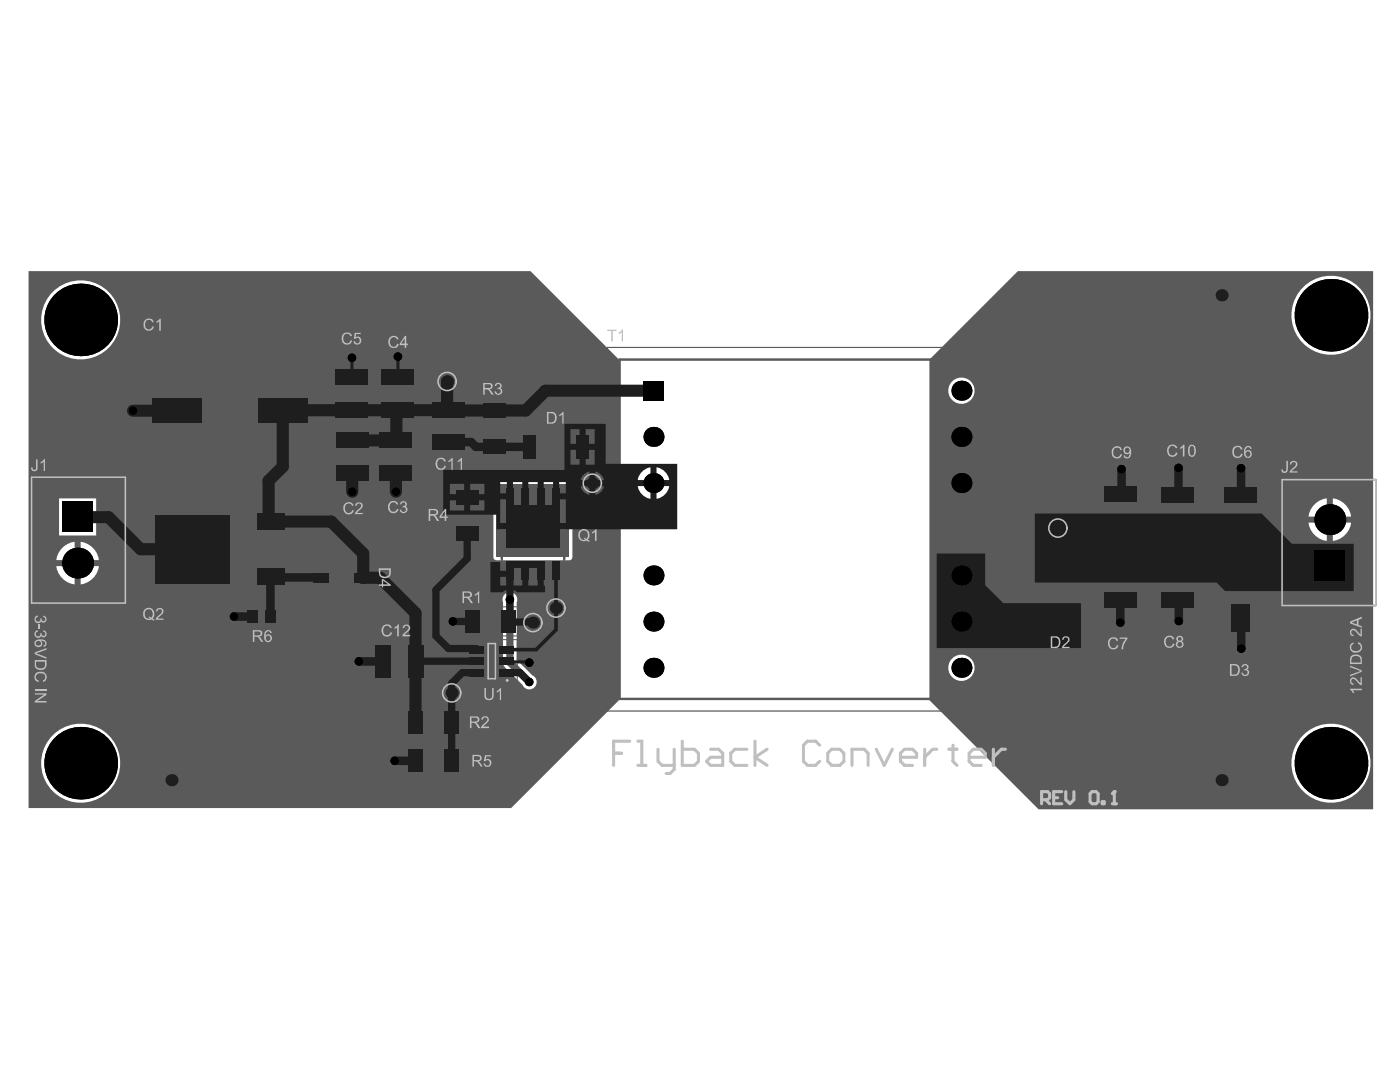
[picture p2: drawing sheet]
<svg xmlns="http://www.w3.org/2000/svg" width="279mm" height="216mm" viewBox="0 0 279 216" stroke-linecap="round" stroke-linejoin="round" font-family="sans-serif">
<path d="M6.3 95.2h18.7v25.1h-18.7zM255.9 95.7h18.7v25.1h-18.7z" fill="none" stroke="#5a5a5a" stroke-width=".31"/>
<g fill="none" stroke="#5a5a5a" stroke-width=".2">
<path d="M28.5 67.1h36.4v29.7h-36.4zM66.4 73.4h7.3v10.2h-7.3zM75.6 73.4h7.3v10.2h-7.3zM85.8 80h7.3v10.2h-7.3zM95.7 79.9h5.8v11.3h-5.8zM66.6 86h7.4v10.2h-7.4zM75.4 86h7.3v10.2h-7.3zM90.3 97.2h5.8v11.3h-5.8zM104.1 85.5h13.7v7.3h-13.7zM220.1 96.6h7.3v10.2h-7.3zM231.4 96.9h7.3v10.2h-7.3zM244 96.9h7.3v10.2h-7.3z"/>
<path d="M61.9 111.2h12.5v8.1h-12.5zM207.5 111.5h7.3v13.8h-7.3zM220.1 111.4h7.3v10.2h-7.3zM231.4 111.4h7.3v10.2h-7.3zM243.5 109.6h8.3v17.2h-8.3zM48.7 121.2h6.9v3.6h-6.9zM74.6 128.3h10.2v7.3h-10.2zM92.2 121.1h11.4v5.8h-11.4zM93.1 127.6h10.1v8.6h-10.1zM97 131.9h2.4M98.2 130.7v2.4M80.8 141.2h11.4v5.8h-11.4z"/>
<path d="M80.8 148.9h11.4v5.8h-11.4z"/>
<circle cx="62.7" cy="82" r=".06"/>
</g>
<g fill="none" stroke="#5a5a5a" stroke-width=".24">
<path d="M33.4 69.5h18l7 7v10.9l-7 7h-18zM67 74.7h6.1v7.7h-6.1zM76.2 74.7h6.1v7.7h-6.1zM121.2 69.3h79.9v72.6h-79.9zM123.6 71.7h75.1v67.8h-75.1zM28.5 99h30.7v21.2h-30.7zM67.3 87.2h6v7.8h-6zM76 87.2h6v7.8h-6zM86.4 81.2h6v7.7h-6zM91.3 99h3.9v7.7h-3.9zM96.7 81.7h3.8v7.7h-3.8zM97.7 95h17.3v23.1h-17.3z"/>
<path d="M106.4 86.1h9.1v6.1h-9.1zM115.5 91l-1.2 1.2M220.7 97.9h6v7.7h-6zM232.1 98.1h6v7.8h-6zM244.6 98.1h6.1v7.8h-6.1zM34 101.5h15.1v16.2h-15.1zM64.9 113.4h6.5v3.8h-6.5zM66.4 113.4l-1.5 1.5M100.1 100.1h12.5v13.3h-12.5zM208.1 113.8h6.1v9.2h-6.1zM220.7 112.6h6v7.8h-6zM232.1 112.6h6v7.8h-6z"/>
<path d="M244.5 111.9h6.3v12.6h-6.3zM50.2 122h3.9v2.1h-3.9zM75.9 129h7.7v6h-7.7zM94 122.1h7.8v3.8h-7.8zM96.2 128.4h3.9v7h-3.9zM100.1 133.1l-2.3 2.3M208.1 121.8l1.2 1.2M244.5 122.6l1.9 1.9M82.6 142.1h7.8v3.9h-7.8zM82.6 149.9h7.8v3.8h-7.8z"/>
<circle cx="101.8" cy="116.8" r=".12"/>
</g>
<g fill="none" stroke="#5a5a5a" stroke-width=".48">
<path d="M33.4 76.5v-7h18l7 7M67.3 78.5h5.5M76.5 78.5h5.5M122.2 78l.1 .1 .1-.1M122.2 78l.1-.2 .1 .2M122.2 78h.2M123.6 71.7h75.1v67.8h-75.1zM33.4 87.4v7h18l7-7M67.5 91.1h5.6M76.2 91.1h5.6M86.6 85.1h5.6M96.9 85.5h3.4"/>
<path d="M106.4 92.2h11.1M106.4 86.1h9.1M47.5 101.5h1.6v16.2h-1.6M62.5 113.4h8.9M64.9 117.2h6.5M91.5 102.8h3.4M100.1 109.2v2.4M112.6 109.2v2.4M208.1 113.8v11.2M214.2 113.8v9.2M220.9 101.7h5.6M220.9 116.5h5.6"/>
<path d="M232.3 102h5.6M232.3 116.5h5.6M244.5 111.9v13.4M244.9 102h5.5M250.8 111.9v12.6M79.7 129.2v5.6M97.9 122.3v3.4M86.5 142.4v3.4M86.5 150.1v3.4"/>
<circle cx="54.2" cy="118.7" r=".12"/>
</g>
<g fill="#5a5a5a">
<path d="M99.8 96.7h13.1v13.5h-13.1z"/>
<path d="M5.7 54.1h100.2l17.9 17.9v67.5l-21.8 21.7h-96.3zM8.2 63.8a7.9 7.9 0 0 0 15.8 0 7.9 7.9 0 0 0-15.8 0zM11.8 99.4v7.4h7.4v-7.4zM16.1 108.1v3.7h3.6a4.2 4.2 0 0 0-3.6-3.7zM12.2 109.6l-.5 .7-.5 1.5h3.7v-3.7a4.2 4.2 0 0 0-2.7 1.5zM98.7 96.2l-.2 .5v14.5a.63 .63 0 0 0 .6 .6h14.5a.63 .63 0 0 0 .6-.6v-14.5a.63 .63 0 0 0-.6-.7h-14.5zM11.2 113a4.2 4.2 0 0 0 3.7 3.6v-3.6zM16.1 113v3.6a4.2 4.2 0 0 0 3.6-3.6zM100.5 118.8l-.2 .5 .2 13.4 3.8 4a1.47 1.47 0 0 0 2.4 .4 1.47 1.47 0 0 0-.5-2.3l-3.1-3.1v-11.5a1.47 1.47 0 0 0-.7-1.9 1.47 1.47 0 0 0-1.9 .5zM8.2 152.3a7.9 7.9 0 0 0 15.8 0 7.9 7.9 0 0 0-15.8 0z"/>
<path d="M185.5 71.8l17.6-17.7h70.9v107.4h-66.7l-21.8-21.8zM257.7 62.9a7.9 7.9 0 0 0 15.8 0 7.9 7.9 0 0 0-15.8 0zM189.2 78a2.65 2.65 0 0 0 5.3 0 2.65 2.65 0 0 0-5.3 0zM266 99.4v3.7h3.7a4.2 4.2 0 0 0-3.7-3.7zM262.1 101l-.5 .7-.5 1.4h3.7v-3.7a4.2 4.2 0 0 0-2.7 1.6zM261.1 104.3a4.2 4.2 0 0 0 3.7 3.6v-3.6zM266 104.3v3.6a4.2 4.2 0 0 0 3.7-3.6zM261.7 109.2v7.4h7.4v-7.4zM189.2 114.8a2.65 2.65 0 0 0 5.3 0 2.65 2.65 0 0 0-5.3 0zM189.2 124a2.65 2.65 0 0 0 5.3 0 2.65 2.65 0 0 0-5.3 0zM189.2 133.2a2.65 2.65 0 0 0 5.3 0 2.65 2.65 0 0 0-5.3 0zM257.7 152.3a7.9 7.9 0 0 0 15.8 0 7.9 7.9 0 0 0-15.8 0z"/>
</g>
<path d="M101.8 119.6v12.6l3.8 3.9" fill="none" stroke="#5a5a5a" stroke-width="1.4"/>
<path d="M99.1 96.7h14.5v14.5h-14.5z" fill-rule="evenodd" fill="#5a5a5a"/>
<g fill="#000">
<circle cx="16.1" cy="63.8" r="7.2"/>
<circle cx="70.2" cy="71.4" r=".85"/>
<circle cx="79.4" cy="71.2" r=".85"/>
<circle cx="191.9" cy="78" r="1.99"/>
<circle cx="265.6" cy="62.9" r="7.2"/>
<circle cx="26.5" cy="82" r=".85"/>
<circle cx="70.3" cy="98.1" r=".85"/>
<circle cx="79" cy="98.1" r=".85"/>
<circle cx="130.4" cy="87.2" r="1.99"/>
<circle cx="130.4" cy="96.4" r="1.99"/>
<circle cx="191.9" cy="96.4" r="1.99"/>
<circle cx="191.9" cy="87.2" r="1.99"/>
<circle cx="223.8" cy="93.6" r=".85"/>
<circle cx="235.2" cy="93.4" r=".85"/>
<circle cx="247.7" cy="93.4" r=".85"/>
<circle cx="15.5" cy="112.4" r="3.1"/>
<circle cx="101.8" cy="119.6" r=".85"/>
<circle cx="102.5" cy="107.8" r=".85"/>
<circle cx="102.5" cy="102.2" r=".85"/>
<circle cx="106.4" cy="104.6" r=".85"/>
<circle cx="110.2" cy="102" r=".85"/>
<circle cx="110.2" cy="107.8" r=".85"/>
<circle cx="130.4" cy="114.8" r="1.99"/>
<circle cx="191.9" cy="114.8" r="1.99"/>
<circle cx="265.4" cy="103.7" r="3.1"/>
<circle cx="46.7" cy="123" r=".85"/>
<circle cx="71.6" cy="132" r=".85"/>
<circle cx="90.4" cy="124" r=".85"/>
<circle cx="105.6" cy="136.1" r=".85"/>
<circle cx="105.6" cy="132.2" r=".85"/>
<circle cx="130.4" cy="133.2" r="1.99"/>
<circle cx="130.4" cy="124" r="1.99"/>
<circle cx="191.9" cy="133.2" r="1.99"/>
<circle cx="191.9" cy="124" r="1.99"/>
<circle cx="223.6" cy="124.2" r=".85"/>
<circle cx="235.3" cy="123.9" r=".85"/>
<circle cx="247.7" cy="129.4" r=".85"/>
<circle cx="16.1" cy="152.3" r="7.2"/>
<circle cx="78.8" cy="151.8" r=".85"/>
<circle cx="265.6" cy="152.3" r="7.2"/>
</g>
<g fill="#000">
<path d="M128.4 76h4v4h-4z" fill-rule="evenodd"/>
<path d="M12.4 100.1h6.2v6.1h-6.2z" fill-rule="evenodd"/>
<path d="M262.3 109.8h6.2v6.2h-6.2z" fill-rule="evenodd"/>
</g>
<g fill="#1e1e1e">
<path d="M186.9 110.5h9.7v6.2l3.6 3.7h15.5v8.9h-28.8z"/>
<path d="M206.5 102.5h45.3l6 6h12.4v9.4h-25.7l-1.7-1.6h-36.3z"/>
<path d="M88.5 93.8h24.1v-9.2h8.3v8h14.2v13h-36v-2.9h-10.6zM116.9 85.6v3h1.8v-3zM113.9 85.6v3h1.8v-3zM116.9 89.8v2.9h1.8v-2.9zM113.9 89.8v2.9h1.8v-2.9zM131 93.2v2.6h2.6a3.1 3.1 0 0 0-2.6-2.6zM127.9 94.4l-.6 1.4h2.5v-2.6l-1.4 .6zM118.8 94.1v1.7h1.8a2.29 2.29 0 0 0-1.8-1.7zM116.3 94.9l-.4 .9h1.7v-1.7l-.9 .4zM111.6 96.2v2.2h1.3v-2.2zM99.8 96.2v2.2h1.4v-2.2zM93.8 96.6v2h2.9v-2zM89.8 96.6v2h2.8v-2zM118.8 97v1.8a2.29 2.29 0 0 0 1.8-1.8zM115.9 97a2.29 2.29 0 0 0 1.7 1.8v-1.8zM102.4 96.2v2.8h-.6v.6h-2v4.8h13.1v-4.8h-1.9v-.6h-.6v-2.8h-1.9v2.8h-1.2v-2.8h-1.9v2.8h-1.2v-2.8zM131 97v2.5a3.1 3.1 0 0 0 2.6-2.5zM127.3 97a3.1 3.1 0 0 0 2.5 2.5v-2.5zM93.8 99.8v2.1h2.9v-2.1zM89.8 99.8v2.1h2.8v-2.1z"/>
<path d="M97.9 112.1h1.9v1.8h2v.6h.6v2.4h1.8v-2.4h1.2v2.4h1.9v-2.4h1.2v2.4h.3v1.3h-5.6a2.01 2.01 0 0 0-2.9 0h-2.4zM99.8 115.1v1.8h1.4v-1.8z"/>
</g>
<path d="M111 113.8v11.9l-4 3.9h-5.8M111 121.3h.1" fill="none" stroke="#1e1e1e" stroke-width=".72"/>
<path d="M101.8 114.5v9.5l-.2 .1M90.1 138.3v13.5" fill="none" stroke="#1e1e1e" stroke-width="1.4"/>
<path d="M130.4 78h-21.5l-4 3.9h-6.3" fill="none" stroke="#1e1e1e" stroke-width="2.4"/>
<path d="M89.4 88.3l4.6-.1 1 1M95 89.2h.1M105.6 89.2h-10.6M78.8 151.8h4.1" fill="none" stroke="#1e1e1e" stroke-width="1.7"/>
<circle cx="90.1" cy="144.1" r=".72" fill="#1e1e1e"/>
<path d="M93.2 106.5v5l-6.2 6.2v9.2l2.5 2.5h5.6M83.5 131.9h11.6M90.1 138.3h.1M90.4 124h3.9M95.1 134.2h-2.8l-2.2 2.1v2M101.2 134.2h2.6l1.8 1.9M101.6 124.1h4.3" fill="none" stroke="#1e1e1e" stroke-width="1.4"/>
<path d="M89.2 76.1v5.6M26.5 82h8.9M70.3 94.3v3.8M70.3 87.9h8.7M79 94.3v3.8M79.1 81.8v6.1M79.3 81.7l-.2 .1h-22.6l-.1 .2v11.1l-2.8 2.8v7.8l.4 .4h12.1l6.4 6.4v4.8M79.3 81.8h10.1M89.4 81.9h9.2M15.5 103.1l6.2 .1 6.4 6.4h10.3M72.2 115.3h3.7l7 7v21.7" fill="none" stroke="#1e1e1e" stroke-width="2.4"/>
<path d="M223.8 93.6v4.8M235.2 93.4v5.3M247.7 93.4v5.4M64 115.3l-10-.2v7.9M223.6 119.8v4.4M235.3 119.9v4M46.7 123h3.6M71.6 132h4.9M247.7 123.4v6" fill="none" stroke="#1e1e1e" stroke-width="1.7"/>
<path d="M70.2 71.4v3.7l-.1 .2M79.4 71.2v4l-.1 .1M101.2 131.7l.3 .4h4l.1 .1" fill="none" stroke="#1e1e1e" stroke-width=".61"/>
<g fill="#000">
<circle cx="16.1" cy="63.8" r="7.2"/>
<circle cx="70.2" cy="71.4" r=".85"/>
<circle cx="79.4" cy="71.2" r=".85"/>
<circle cx="191.9" cy="78" r="1.99"/>
<circle cx="265.6" cy="62.9" r="7.2"/>
<circle cx="26.5" cy="82" r=".85"/>
<circle cx="70.3" cy="98.1" r=".85"/>
<circle cx="79" cy="98.1" r=".85"/>
<circle cx="130.4" cy="87.2" r="1.99"/>
<circle cx="130.4" cy="96.4" r="1.99"/>
<circle cx="191.9" cy="96.4" r="1.99"/>
<circle cx="191.9" cy="87.2" r="1.99"/>
<circle cx="223.8" cy="93.6" r=".85"/>
<circle cx="235.2" cy="93.4" r=".85"/>
<circle cx="247.7" cy="93.4" r=".85"/>
<circle cx="15.5" cy="112.4" r="3.1"/>
<circle cx="101.8" cy="119.6" r=".85"/>
<circle cx="102.5" cy="107.8" r=".85"/>
<circle cx="102.5" cy="102.2" r=".85"/>
<circle cx="106.4" cy="104.6" r=".85"/>
<circle cx="110.2" cy="102" r=".85"/>
<circle cx="110.2" cy="107.8" r=".85"/>
<circle cx="130.4" cy="114.8" r="1.99"/>
<circle cx="191.9" cy="114.8" r="1.99"/>
<circle cx="265.4" cy="103.7" r="3.1"/>
<circle cx="46.7" cy="123" r=".85"/>
<circle cx="71.6" cy="132" r=".85"/>
<circle cx="90.4" cy="124" r=".85"/>
<circle cx="105.6" cy="136.1" r=".85"/>
<circle cx="105.6" cy="132.2" r=".85"/>
<circle cx="130.4" cy="133.2" r="1.99"/>
<circle cx="130.4" cy="124" r="1.99"/>
<circle cx="191.9" cy="133.2" r="1.99"/>
<circle cx="191.9" cy="124" r="1.99"/>
<circle cx="223.6" cy="124.2" r=".85"/>
<circle cx="235.3" cy="123.9" r=".85"/>
<circle cx="247.7" cy="129.4" r=".85"/>
<circle cx="16.1" cy="152.3" r="7.2"/>
<circle cx="78.8" cy="151.8" r=".85"/>
<circle cx="265.6" cy="152.3" r="7.2"/>
</g>
<g fill="#000">
<path d="M128.4 76h4v4h-4z" fill-rule="evenodd"/>
<path d="M12.4 100.1h6.2v6.1h-6.2z" fill-rule="evenodd"/>
<path d="M262.3 109.8h6.2v6.2h-6.2z" fill-rule="evenodd"/>
</g>
<g fill="#1e1e1e">
<circle cx="106.4" cy="124.2" r="1.21"/>
<circle cx="89.2" cy="76.1" r="1.21"/>
<circle cx="211.1" cy="105.4" r="1.21"/>
<circle cx="118.2" cy="96.4" r="1.21"/>
<circle cx="111" cy="121.3" r="1.21"/>
<circle cx="90.1" cy="138.3" r="1.21"/>
<circle cx="243.8" cy="155.7" r="1.21"/>
<circle cx="243.8" cy="58.9" r="1.21"/>
<circle cx="34.2" cy="155.7" r="1.21"/>
</g>
<g fill="#1e1e1e">
<path d="M115.1 86.8h2.4v4.7h-2.4z" fill-rule="evenodd"/>
<path d="M104.4 86.8h2.4v4.7h-2.4z" fill-rule="evenodd"/>
<path d="M62.5 114.4h3v1.8h-3z" fill-rule="evenodd"/>
<path d="M70.7 114.4h3.1v1.8h-3.1z" fill-rule="evenodd"/>
<path d="M66.8 80.2h6.6v3.1h-6.6z" fill-rule="evenodd"/>
<path d="M66.8 73.8h6.6v3h-6.6z" fill-rule="evenodd"/>
<path d="M67 86.4h6.6v3h-6.6z" fill-rule="evenodd"/>
<path d="M67 92.8h6.6v3h-6.6z" fill-rule="evenodd"/>
<path d="M51.2 102.4h5.6v3.4h-5.6z" fill-rule="evenodd"/>
<path d="M31 102.7h14.9v13.8h-14.9z" fill-rule="evenodd"/>
<path d="M51.2 113.4h5.6v3.4h-5.6z" fill-rule="evenodd"/>
<path d="M52.9 121.8h2.1v2.4h-2.1z" fill-rule="evenodd"/>
<path d="M49.3 121.8h2.1v2.4h-2.1z" fill-rule="evenodd"/>
<path d="M75.7 86.4h6.6v3h-6.6z" fill-rule="evenodd"/>
<path d="M75.7 92.8h6.6v3h-6.6z" fill-rule="evenodd"/>
<path d="M76 80.2h6.5v3.1h-6.5z" fill-rule="evenodd"/>
<path d="M76 73.8h6.5v3h-6.5z" fill-rule="evenodd"/>
<path d="M86.1 80.3h6.6v3.1h-6.6z" fill-rule="evenodd"/>
<path d="M86.1 86.7h6.6v3.1h-6.6z" fill-rule="evenodd"/>
<path d="M96.4 80.5h4.5v2.9h-4.5z" fill-rule="evenodd"/>
<path d="M96.4 87.7h4.5v2.9h-4.5z" fill-rule="evenodd"/>
<path d="M30.4 79.5h9.9v4.9h-9.9z" fill-rule="evenodd"/>
<path d="M51.5 79.5h9.9v4.9h-9.9z" fill-rule="evenodd"/>
<path d="M245.8 110.2h3.7v5.6h-3.7z" fill-rule="evenodd"/>
<path d="M245.8 120.6h3.7v5.6h-3.7z" fill-rule="evenodd"/>
<path d="M208.8 122.5h4.7v2.5h-4.7z" fill-rule="evenodd"/>
<path d="M208.8 111.9h4.7v2.4h-4.7z" fill-rule="evenodd"/>
<path d="M91 105h4.5v2.9h-4.5z" fill-rule="evenodd"/>
<path d="M91 97.8h4.5v2.9h-4.5z" fill-rule="evenodd"/>
<path d="M81.4 149.6h2.9v4.4h-2.9z" fill-rule="evenodd"/>
<path d="M88.7 149.6h2.9v4.4h-2.9z" fill-rule="evenodd"/>
<path d="M88.7 141.8h2.9v4.5h-2.9z" fill-rule="evenodd"/>
<path d="M81.4 141.8h2.9v4.5h-2.9z" fill-rule="evenodd"/>
<path d="M92.8 121.8h2.9v4.4h-2.9z" fill-rule="evenodd"/>
<path d="M100.1 121.8h2.9v4.4h-2.9z" fill-rule="evenodd"/>
<path d="M75 128.7h3v6.6h-3z" fill-rule="evenodd"/>
<path d="M81.4 128.7h3.1v6.6h-3.1z" fill-rule="evenodd"/>
<path d="M231.8 97.2h6.6v3.1h-6.6z" fill-rule="evenodd"/>
<path d="M231.8 103.7h6.6v3h-6.6z" fill-rule="evenodd"/>
<path d="M220.4 97h6.6v3.1h-6.6z" fill-rule="evenodd"/>
<path d="M220.4 103.4h6.6v3.1h-6.6z" fill-rule="evenodd"/>
<path d="M231.8 118.2h6.6v3h-6.6z" fill-rule="evenodd"/>
<path d="M231.8 111.8h6.6v3h-6.6z" fill-rule="evenodd"/>
<path d="M220.4 118.2h6.6v3h-6.6z" fill-rule="evenodd"/>
<path d="M220.4 111.8h6.6v3h-6.6z" fill-rule="evenodd"/>
<path d="M244.4 97.2h6.6v3.1h-6.6z" fill-rule="evenodd"/>
<path d="M244.4 103.7h6.6v3h-6.6z" fill-rule="evenodd"/>
<path d="M101 112h7.6v1.4h-7.6z" fill-rule="evenodd"/>
<path d="M101 100.7h10.7v8.5h-10.7z" fill-rule="evenodd"/>
<path d="M101 97.4h1.5v3.3h-1.5z" fill-rule="evenodd"/>
<path d="M104.1 97.4h1.5v3.3h-1.5z" fill-rule="evenodd"/>
<path d="M107.2 97.4h1.4v3.3h-1.4z" fill-rule="evenodd"/>
<path d="M110.3 97.4h1.4v3.3h-1.4z" fill-rule="evenodd"/>
<path d="M110.3 112h1.4v3.6h-1.4z" fill-rule="evenodd"/>
<path d="M107.2 113.4h1.4v2.2h-1.4z" fill-rule="evenodd"/>
<path d="M104.1 113.4h1.5v2.2h-1.5z" fill-rule="evenodd"/>
<path d="M101 113.4h1.5v2.2h-1.5z" fill-rule="evenodd"/>
<path d="M99.7 133.5h2.9v1.4h-2.9z" fill-rule="evenodd"/>
<path d="M99.7 131.2h2.9v1.4h-2.9z" fill-rule="evenodd"/>
<path d="M99.7 128.9h2.9v1.5h-2.9z" fill-rule="evenodd"/>
<path d="M93.7 128.9h2.9v1.5h-2.9z" fill-rule="evenodd"/>
<path d="M93.7 131.2h2.9v1.4h-2.9z" fill-rule="evenodd"/>
<path d="M93.7 133.5h2.9v1.4h-2.9z" fill-rule="evenodd"/>
</g>
<path d="M6.3 95.2h18.7v25.1h-18.7zM255.9 95.7h18.7v25.1h-18.7zM97.4 128.4h1.5v7h-1.5z" fill="none" stroke="#c0c0c0" stroke-width=".31"/>
<path d="M207.9 159.6h1.2l.4-.4v-.8l-.4-.4h-1.2v2.4M208.7 159.6l.8 .8M210.3 159.2h.8M211.9 158h-1.6v2.4h1.6M212.7 158v1.6l.8 .8 .8-.8v-1.6M217.5 158.4l.4-.4h.9l.4 .4v1.6l-.4 .4h-.9l-.4-.4zM220 160h.4v.4h-.4zM222.4 158v2.4M222 160.4h.8" fill="none" stroke="#c0c0c0" stroke-width=".61"/>
<circle cx="222.4" cy="158" r=".31" fill="#c0c0c0"/>
<g fill="none" stroke="#c0c0c0" stroke-width=".61">
<path d="M122.5 150.3h1.6M125.7 147.9h-3.2v4.8M127.3 147.9h.8v4.8M127.3 152.7h1.6M131.3 149.5v2.4l.8 .8h2.4M134.5 149.5v4l-.8 .8h-.8M136.2 147.9v4.8h2.4l.8-.8v-1.6l-.8-.8h-2.4M141.8 149.5h1.6l.8 .8v2.4h-2.4l-.8-.8 .8-.8h2.4M149.1 149.5h-2.5l-.8 .8v1.6l.8 .8h2.5M150.7 147.9v4.8M153.1 149.5l-2.4 1.6 2.4 1.6M163.6 148.7l-.8-.8h-1.6l-.8 .8v3.2l.8 .8h1.6l.8-.8"/>
<path d="M166 149.5h1.6l.8 .8v1.6l-.8 .8h-1.6l-.8-.8v-1.6zM170 152.7v-3.2h2.4l.9 .8v2.4M174.9 149.5l1.6 3.2 1.6-3.2M179.7 151.1h3.2v-.8l-.8-.8h-1.6l-.8 .8v1.6l.8 .8h1.6M184.5 149.5v3.2M187 149.5h-.8l-1.7 1.6M189.4 149.5h1.6M190.2 148.7v3.2l.8 .8M193.4 151.1h3.2v-.8l-.8-.8h-1.6l-.8 .8v1.6l.8 .8h1.6M198.2 149.5v3.2M200.7 149.5h-.8l-1.7 1.6M222.4 158l-.4 .4"/>
</g>
<g fill="#c0c0c0">
<path d="M7.1 123l.5-.2v.3a.49 .49 0 0 0-.4 .6 .49 .49 0 0 0 .6 .3 .49 .49 0 0 0 .3-.6l.2 .1a.38 .38 0 0 0 .3 .4 .38 .38 0 0 0 .4-.3 .38 .38 0 0 0-.3-.4l-.1-.1 .1-.2a.65 .65 0 0 1 .6 .9 .65 .65 0 0 1-1.1 .1 .7 .7 0 0 1-1 .3 .7 .7 0 0 1-.2-1z"/>
<path d="M7.6 124.6h.3v.9h-.3z"/>
<path d="M7 126l.6-.2v.3a.47 .47 0 0 0-.4 .5 .47 .47 0 0 0 .6 .4 .47 .47 0 0 0 .3-.7l.2 .1a.41 .41 0 0 0 .4 .5 .41 .41 0 0 0 .4-.5 .41 .41 0 0 0-.5-.3l.1-.3a.69 .69 0 0 1 .6 .8 .69 .69 0 0 1-1 .4l-.1-.1a.69 .69 0 0 1-1 .3 .69 .69 0 0 1-.3-1z"/>
<path d="M6.9 130.2l2.4-.9v.3l-2.1 .8 2.1 .8v.3l-2.4-1z"/>
<path d="M7 134.5l.1-.1a1.49 1.49 0 0 1 2.1 .1 1 1 0 0 1-.6 1.6l-.1-.3a.76 .76 0 0 0 .5-1 .76 .76 0 0 0-1-.4 .72 .72 0 0 0-.9 .5 .72 .72 0 0 0 .6 .9l-.1 .3a1.06 1.06 0 0 1-.6-1.6z"/>
<path d="M7 127.9l.6-.3h.5a.81 .81 0 0 1 1.1 .4 .81 .81 0 0 1-.4 1.1l-.1-.3a.47 .47 0 0 0 .3-.5 .47 .47 0 0 0-.5-.4l-.3-.1a.77 .77 0 0 1 0 1.1 .77 .77 0 0 1-1.1 .1 .77 .77 0 0 1-.1-1.1zM7.2 128.4a.51 .51 0 0 0 1 0 .51 .51 0 0 0-1 0z"/>
<path d="M7.2 132v.6a.91 .91 0 0 0 .9 .8 .91 .91 0 0 0 .9-.7v-.7zM6.9 131.7h2.4v1.1a1.24 1.24 0 0 1-1.2 .9 1.24 1.24 0 0 1-1.2-.8z"/>
</g>
<path d="M6.9 137.6h2.4" fill="none" stroke="#c0c0c0" stroke-width=".31"/>
<g fill="#c0c0c0">
<path d="M6.9 138.3h2.4v.4l-1.9 1.2h1.9v.3h-2.4v-.3l1.9-1.3h-1.9z"/>
<path d="M269.4 137.4h2.4v.3h-1.9l.4 .5-.3 .1z"/>
<path d="M269.5 135.5h.1a.87 .87 0 0 1 1.4 .4l.5 .4v-1.1h.3v1.5l-.6-.2-.4-.5a.66 .66 0 0 0-1.1-.3v.4l.4 .3v.3a.84 .84 0 0 1-.6-1.2z"/>
<path d="M269.4 132.8l2.4 .9v.3l-2.4 1v-.3l2.1-.8-2.1-.8z"/>
<path d="M269.6 128.5l.4-.3 .2 .3a.75 .75 0 0 0-.5 1 .75 .75 0 0 0 1 .4 .75 .75 0 0 0 .8-.6 .75 .75 0 0 0-.5-.8v-.4a1.09 1.09 0 0 1 .8 1.4 1.09 1.09 0 0 1-1.4 .7h-.1a1.1 1.1 0 0 1-.7-1.7z"/>
<path d="M269.5 125.8h.1a.86 .86 0 0 1 1.4 .3l.5 .5v-1.2h.3v1.6l-.5-.1-.8-.9a.48 .48 0 0 0-.8-.1 .48 .48 0 0 0 .4 .8v.3a.84 .84 0 0 1-.6-1.2z"/>
<path d="M111.6 82.8l.9-.6v2.3h-.3v-1.8l-.5 .4z"/>
<path d="M31.3 121.5l.3-.1a.73 .73 0 0 1 1 .4 .73 .73 0 0 1-.5 .9l-.6 .7h1.1v.3h-1.6l.2-.5 .6-.5a.68 .68 0 0 0 .3-1.1h-.4l-.3 .4h-.3z"/>
<path d="M96.7 137.3h.3v1.4a.63 .63 0 0 0 .6 .7 .63 .63 0 0 0 .6-.7v-1.4h.3v1.4a.93 .93 0 0 1-.9 1 .93 .93 0 0 1-.9-1z"/>
<path d="M99.1 137.9l.5-.3 .2-.3h.2v2.4h-.3v-1.8l-.5 .3z"/>
<path d="M121.2 65.8h1.8v.2h-.7v2.1h-.3v-2.1h-.8z"/>
<path d="M123.5 66.4l.3-.2 .3-.5h.2v2.4h-.2v-1.8l-.6 .4z"/>
<path d="M94.8 118.6l.8-.6v2.3h-.2v-1.8l-.6 .4z"/>
<path d="M96.8 150.7h1.2v.2h-1l-.1 .7a.78 .78 0 0 1 1.1 .4 .78 .78 0 0 1-.6 1 .78 .78 0 0 1-.9-.6h.3a.51 .51 0 0 0 .8 .3 .51 .51 0 0 0 0-.8l-.2-.2h-.4l-.1 .2h-.3z"/>
<path d="M96.2 143.2l.2-.1a.74 .74 0 0 1 1 .1 .74 .74 0 0 1-.2 1.1l-.8 .7h1.2v.3h-1.6l.1-.4 .6-.6a.71 .71 0 0 0 .5-1 .48 .48 0 0 0-.6-.1 .48 .48 0 0 0-.2 .4h-.3z"/>
<path d="M98.8 76.7a.67 .67 0 0 1 1-.3 .67 .67 0 0 1 .1 1.1h-.1a.72 .72 0 0 1 .1 1.2 .72 .72 0 0 1-1.1-.4l-.1-.2h.3a.45 .45 0 0 0 .5 .4 .45 .45 0 0 0 .4-.6 .45 .45 0 0 0-.6-.2v-.3a.4 .4 0 0 0 .5-.3 .4 .4 0 0 0-.4-.5 .4 .4 0 0 0-.4 .4h-.3z"/>
<path d="M118.2 106.2l.8-.6v2.3h-.3v-1.8l-.5 .4z"/>
<path d="M7.2 91.7h.3v1.6a.66 .66 0 0 1-.6 .8 .66 .66 0 0 1-.7-.8h.3a.36 .36 0 0 0 .4 .4 .36 .36 0 0 0 .3-.4z"/>
<path d="M8.1 92.2l.4-.2 .3-.4h.2v2.4h-.3v-1.8l-.6 .3z"/>
<path d="M256.7 92h.3v1.6a.65 .65 0 0 1-.6 .8 .65 .65 0 0 1-.7-.7l.3-.1a.38 .38 0 0 0 .3 .5 .38 .38 0 0 0 .4-.5z"/>
<path d="M257.5 92.3h.1a.75 .75 0 0 1 1.2-.1 .75 .75 0 0 1-.4 1.2l-.6 .7h1.1v.2h-1.6l.2-.4 .5-.5a.95 .95 0 0 0 .6-1 .48 .48 0 0 0-.6-.2 .48 .48 0 0 0-.3 .5l-.3-.1z"/>
<path d="M247.9 132.7a.67 .67 0 0 1 .9-.1 .67 .67 0 0 1 .2 .8l-.2 .2a.75 .75 0 0 1 .1 1.2 .75 .75 0 0 1-1.2-.6h.3a.49 .49 0 0 0 .7 .4 .49 .49 0 0 0 .3-.6 .49 .49 0 0 0-.7-.3l.1-.2a.4 .4 0 0 0 .4-.4 .4 .4 0 0 0-.4-.4 .4 .4 0 0 0-.4 .4h-.2z"/>
<path d="M212.1 127.2a.73 .73 0 0 1 1.1-.1 .73 .73 0 0 1-.1 1.1l-.8 .9h1.1v.2h-1.5l.3-.5 .6-.6a.57 .57 0 0 0 .3-.5 .57 .57 0 0 0-.3-.5l-.5 .1v.4h-.3z"/>
<path d="M68.4 66.7h.1a1.06 1.06 0 0 1 1.7 .3l-.3 .1a.77 .77 0 0 0-1-.4 .77 .77 0 0 0-.4 1 .71 .71 0 0 0 .6 .8 .71 .71 0 0 0 .8-.6h.3v.3a1.1 1.1 0 0 1-1.5 .4 1.1 1.1 0 0 1-.5-1.4z"/>
<path d="M70.8 66.4h1.2v.3h-1l-.1 .6a.79 .79 0 0 1 1.2 .7 .79 .79 0 0 1-1.2 .7l-.3-.5 .3-.1a.51 .51 0 0 0 .8 .2 .51 .51 0 0 0-.2-.8l-.9 .1z"/>
<path d="M77.7 67.5a1.04 1.04 0 0 1 1-.5 1.04 1.04 0 0 1 .8 .7l-.3 .1a.76 .76 0 0 0-1-.4 .76 .76 0 0 0-.4 .9 .75 .75 0 0 0 .6 .9 .75 .75 0 0 0 .9-.6l.3 .1a1.09 1.09 0 0 1-1.5 .7 1.09 1.09 0 0 1-.5-1.5z"/>
<path d="M77.8 100.2a1.05 1.05 0 0 1 1.7 .4l-.3 .1a.76 .76 0 0 0-1-.4 .76 .76 0 0 0-.5 .9 .75 .75 0 0 0 .6 .9 .75 .75 0 0 0 .9-.6l.3 .1a1.1 1.1 0 0 1-1.4 .7 1.1 1.1 0 0 1-.7-1.4z"/>
<path d="M80 100.3a.63 .63 0 0 1 .9-.2 .63 .63 0 0 1 0 1 .74 .74 0 0 1 .2 1.1 .74 .74 0 0 1-1.2-.1l-.1-.4h.3a.49 .49 0 0 0 .6 .4 .49 .49 0 0 0 .3-.6 .49 .49 0 0 0-.7-.3l.1-.2a.4 .4 0 0 0 .5-.3 .4 .4 0 0 0-.4-.5 .4 .4 0 0 0-.4 .4h-.3z"/>
<path d="M68.8 100.5a1.04 1.04 0 0 1 1.8 .4h-.4a.79 .79 0 0 0-1-.3 .79 .79 0 0 0-.3 1.1 .72 .72 0 0 0 .7 .6 .72 .72 0 0 0 .7-.5l.3 .1a1.08 1.08 0 0 1-1.4 .6 1.08 1.08 0 0 1-.7-1.3z"/>
<path d="M71 100.5a.75 .75 0 0 1 1.2 0 .75 .75 0 0 1-.2 1.1l-.8 .7h1.2v.3h-1.6l.2-.6 .5-.4a.66 .66 0 0 0 .3-1.1 .46 .46 0 0 0-.6 .4h-.3z"/>
<path d="M28.8 64.1a1.06 1.06 0 0 1 1-.5 1.06 1.06 0 0 1 .9 .7h-.3a.75 .75 0 0 0-1-.4 .75 .75 0 0 0-.5 .9 .75 .75 0 0 0 .6 .9 .75 .75 0 0 0 .9-.6l.3 .1a1.1 1.1 0 0 1-1.4 .7 1.1 1.1 0 0 1-.7-1.4z"/>
<path d="M31.2 64.1l.9-.5v2.4h-.3v-1.9l-.6 .3z"/>
<path d="M76.5 124.9a1 1 0 0 1 1.7 .4h-.3a.75 .75 0 0 0-1-.4 .75 .75 0 0 0-.4 .9 .76 .76 0 0 0 .5 .9 .76 .76 0 0 0 .9-.5h.3a1.1 1.1 0 0 1-1.3 .8 1.1 1.1 0 0 1-.8-1.4z"/>
<path d="M78.7 125.2l.4-.2 .3-.4h.2v2.4h-.3v-1.9l-.6 .4z"/>
<path d="M80.6 124.8a.77 .77 0 0 1 1.2 .2 .77 .77 0 0 1-.5 1.1l-.6 .6h1.2v.3h-1.6a.97 .97 0 0 1 .6-.9l.4-.3a.47 .47 0 0 0 .1-.9 .47 .47 0 0 0-.8 .4h-.3z"/>
<path d="M246.1 89.3a1.11 1.11 0 0 1 1.9 .3l-.3 .1a.77 .77 0 0 0-1-.4 .77 .77 0 0 0-.4 1 .71 .71 0 0 0 .6 .8 .71 .71 0 0 0 .8-.6l.3 .1a1.07 1.07 0 0 1-1.4 .7 1.07 1.07 0 0 1-.6-1.4z"/>
<path d="M233.1 89.2v-.1a1.04 1.04 0 0 1 1-.4 1.04 1.04 0 0 1 .9 .7h-.3a.77 .77 0 0 0-1.1-.3 .77 .77 0 0 0-.4 1 .75 .75 0 0 0 .7 .8 .75 .75 0 0 0 .8-.6l.3 .1v.2l-.3 .4h-.3a1.1 1.1 0 0 1-1.3-.2 1.1 1.1 0 0 1-.1-1.3z"/>
<path d="M235.5 89.3l.7-.6h.2v2.4h-.3v-1.8l-.6 .3z"/>
<path d="M222.1 89.4a1.06 1.06 0 0 1 1.8 .4h-.3a.76 .76 0 0 0-1-.4 .76 .76 0 0 0-.4 1 .72 .72 0 0 0 .6 .8 .72 .72 0 0 0 .8-.6l.3 .1a1.09 1.09 0 0 1-1.5 .6 1.09 1.09 0 0 1-.5-1.5z"/>
<path d="M232.4 127.3a1.06 1.06 0 0 1 1-.5 1.06 1.06 0 0 1 .9 .7l-.3 .1a.76 .76 0 0 0-.9-.4 .76 .76 0 0 0-.5 .9 .75 .75 0 0 0 .6 .9 .75 .75 0 0 0 .9-.6l.3 .1a1.09 1.09 0 0 1-1.4 .7 1.09 1.09 0 0 1-.6-1.5z"/>
<path d="M221.3 127.7a1.06 1.06 0 0 1 1-.5 1.06 1.06 0 0 1 .9 .6l-.3 .1a.77 .77 0 0 0-1.1-.4 .77 .77 0 0 0-.4 1 .74 .74 0 0 0 .7 .8 .74 .74 0 0 0 .8-.6l.3 .1a1.12 1.12 0 0 1-1.5 .7 1.12 1.12 0 0 1-.5-1.6z"/>
<path d="M223.5 127.2h1.5v.3l-.8 1.4-.1 .7h-.3v-.4l.4-1.1 .4-.6h-1.1z"/>
<path d="M87.1 91.7l.5-.3a.95 .95 0 0 1 1.4 .6l-.3 .1a.78 .78 0 0 0-1.1-.4 .78 .78 0 0 0-.3 1.1 .71 .71 0 0 0 .6 .7 .71 .71 0 0 0 .8-.6l.3 .1-.1 .2a1.09 1.09 0 0 1-1.3 .5 1.09 1.09 0 0 1-.7-1.2z"/>
<path d="M89.5 92l.5-.3 .2-.3h.1v2.3h-.2v-1.8l-.5 .3h-.1z"/>
<path d="M91.3 92l.5-.3 .2-.3h.2v2.3h-.3v-1.8l-.4 .3h-.2z"/>
<path d="M269.8 131.2l-.1 1h1.8v-.6a.99 .99 0 0 0-.7-.7 .99 .99 0 0 0-1 .3zM269.6 130.9a1.3 1.3 0 0 1 2.2 .5v1.1h-2.4v-1.2z"/>
<path d="M269.7 124.2l1.1 .4v-.8zM269.4 124l2.4-1v.4l-.7 .3v1l.7 .3v.3l-2.4-.9z"/>
<path d="M109.5 82.4v1.9h.5a.97 .97 0 0 0 .8-.7 .97 .97 0 0 0-.4-1zM109.2 82.2h.9a1.1 1.1 0 0 1 1 1.5l-.1 .2a.88 .88 0 0 1-1 .6h-.8z"/>
<path d="M50.8 126v.8h.7a.42 .42 0 0 0 .6-.4 .42 .42 0 0 0-.6-.4zM50.5 125.8h1.1a.65 .65 0 0 1 .8 .5 .65 .65 0 0 1-.7 .7l.2 .2 .6 .9h-.3l-.9-1.1h-.5v1.1h-.3z"/>
<path d="M53 125.9a.7 .7 0 0 1 1.2 .4h-.2a.49 .49 0 0 0-.6-.3 .49 .49 0 0 0-.4 .6v.3a.76 .76 0 0 1 1.3 .2 .76 .76 0 0 1-.8 1 1.33 1.33 0 0 1-.7-1.8zM53 127.3a.51 .51 0 0 0 1 0 .51 .51 0 0 0-1 0z"/>
<path d="M29 121.9l-.1 .7a.75 .75 0 0 0 .3 .7 .75 .75 0 0 0 .8 .1l-.3-.2v-.2a.5 .5 0 0 0 .7 0 .5 .5 0 0 0 .1-.6 .81 .81 0 0 0-.6-.8 .81 .81 0 0 0-.9 .3zM28.8 121.6a1.2 1.2 0 0 1 1.7 .1 1.2 1.2 0 0 1-.1 1.7l.5 .3-.2 .1-.5-.2a1.24 1.24 0 0 1-1.5-.4 1.24 1.24 0 0 1 .1-1.6z"/>
<path d="M75.9 113.7v.6a.96 .96 0 0 0 .7 .8 .96 .96 0 0 0 1-.3l.1-.2v-.9zM75.6 113.4h2.4v1a1.25 1.25 0 0 1-.9 1 1.25 1.25 0 0 1-1.3-.4l-.1-.3z"/>
<path d="M76.5 115.9v.7h1zM76.2 115.6h.3l1.5 1.1v.2h-1.5v.3h-.3v-.3h-.6v-.3h.6z"/>
<path d="M92.6 118.3v.8h.8a.41 .41 0 0 0 .5-.4 .41 .41 0 0 0-.5-.4zM92.3 118h1.1a.65 .65 0 0 1 .8 .6 .65 .65 0 0 1-.7 .7l.9 1h-.4l-.5-.8-.4-.2h-.5v1h-.3z"/>
<path d="M94.6 150.9v.8h.7a.42 .42 0 0 0 .5-.4 .42 .42 0 0 0-.5-.4zM94.3 150.6h1.1a.65 .65 0 0 1 .7 .6 .65 .65 0 0 1-.7 .7l.4 .2 .5 .9h-.4l-.6-1-.3-.1h-.4v1.1h-.3z"/>
<path d="M85.9 101.8v.8h.7a.41 .41 0 0 0 .5-.2 .41 .41 0 0 0-.1-.5zM85.6 101.5h1.1a.65 .65 0 0 1 .8 .6 .65 .65 0 0 1-.7 .7l.3 .3 .5 .8h-.4l-.3-.6-.4-.4h-.6v1h-.3z"/>
<path d="M88.7 102l-.7 1.1h.7zM88.8 101.5h.3v1.6h.3v.2h-.3v.6h-.4v-.6h-1v-.2z"/>
<path d="M94.1 143.2v.8l.7-.1a.39 .39 0 0 0 .5-.3 .39 .39 0 0 0-.5-.4zM93.8 143h1.1a.63 .63 0 0 1 .8 .5 .63 .63 0 0 1-.7 .7l.4 .3 .5 .8h-.5l-.7-1.1h-.6v1.1h-.3z"/>
<path d="M96.7 76.7v.7h.8a.39 .39 0 0 0 .5-.4 .39 .39 0 0 0-.5-.3zM96.4 76.4h1.1a.63 .63 0 0 1 .8 .6 .63 .63 0 0 1-.6 .7l.3 .3 .5 .8h-.3l-.8-1.1h-.7v1.1h-.3z"/>
<path d="M115.9 106.2l-.2 .6a.75 .75 0 0 0 .3 .8 .75 .75 0 0 0 .8 0l-.3-.1 .1-.2a.5 .5 0 0 0 .7 0 .5 .5 0 0 0 0-.7 .82 .82 0 0 0-.5-.7 .82 .82 0 0 0-.9 .3zM115.6 106l.4-.3a1.18 1.18 0 0 1 1.5 .4 1.18 1.18 0 0 1-.2 1.6l.4 .2a.45 .45 0 0 1-.7 0 1.23 1.23 0 0 1-1.4-.4 1.23 1.23 0 0 1 0-1.5z"/>
<path d="M245.8 132.8v1.8h.5a.92 .92 0 0 0 .8-.8 .92 .92 0 0 0-.6-1zM245.5 132.5h1a1.19 1.19 0 0 1 .9 1.2 1.19 1.19 0 0 1-.9 1.1h-1z"/>
<path d="M210 127.2v1.9l.6-.1a.68 .68 0 0 0 .7-.9 .7 .7 0 0 0-.7-.9zM209.7 127h.9a1.17 1.17 0 0 1 .8 1.9l-.5 .4h-1.2z"/>
<path d="M80.8 67.5l-.8 1.1h.8zM80.8 67h.3v1.6h.3v.3h-.3v.5h-.3v-.5h-1v-.3z"/>
<path d="M248.5 89.2h.1a.65 .65 0 0 1 .7-.2 .65 .65 0 0 1 .5 .6h-.3a.53 .53 0 0 0-.6-.3 .53 .53 0 0 0-.4 .6v.2a.75 .75 0 0 1 1.2 .1 .75 .75 0 0 1-.2 1.1 .75 .75 0 0 1-1.1-.3l-.2-.8zM248.7 90.2a.52 .52 0 0 0 .1 .8 .52 .52 0 0 0 .7-.2 .52 .52 0 0 0-.2-.6 .52 .52 0 0 0-.6 0z"/>
<path d="M237.5 89.1l-.1 .7a.94 .94 0 0 0 .5 1.1 1.37 1.37 0 0 0 .4-1.6 .46 .46 0 0 0-.8-.2zM237.4 89a.78 .78 0 0 1 .8-.2 .78 .78 0 0 1 .4 .8v.5a.83 .83 0 0 1-.3 .8 .83 .83 0 0 1-.9 .1l-.3-.6v-.9z"/>
<path d="M224.4 89.8a.5 .5 0 0 0 1 0 .5 .5 0 0 0-1 0zM224.4 89.3a.89 .89 0 0 1 1.1 0 .89 .89 0 0 1 .2 1v.2a.78 .78 0 0 1-.5 .9 .78 .78 0 0 1-.9-.4l.2-.1a.48 .48 0 0 0 .6 .3 .48 .48 0 0 0 .3-.6v-.3a.74 .74 0 0 1-1.1 .1 .74 .74 0 0 1 .1-1.1z"/>
<path d="M235 127.5a.4 .4 0 0 0 .8 0 .4 .4 0 0 0-.8 0zM235 128.6a.48 .48 0 0 0 .9 0 .48 .48 0 0 0-.9 0zM234.8 127.2a.65 .65 0 0 1 1-.3 .65 .65 0 0 1 0 1.1 .72 .72 0 0 1 .3 1 .72 .72 0 0 1-1.1 .1h-.1a.62 .62 0 0 1-.2-.7 .62 .62 0 0 1 .4-.4l-.3-.3z"/>
</g>
<g fill="none" stroke="#c0c0c0" stroke-width=".31">
<circle cx="89.2" cy="76.1" r="1.81"/>
<circle cx="118.2" cy="96.4" r="1.81"/>
<circle cx="211.1" cy="105.4" r="1.81"/>
<circle cx="90.1" cy="138.3" r="1.81"/>
<circle cx="101.2" cy="135.8" r=".12"/>
<circle cx="106.4" cy="124.2" r="1.81"/>
<circle cx="111" cy="121.3" r="1.81"/>
</g>
</svg>
